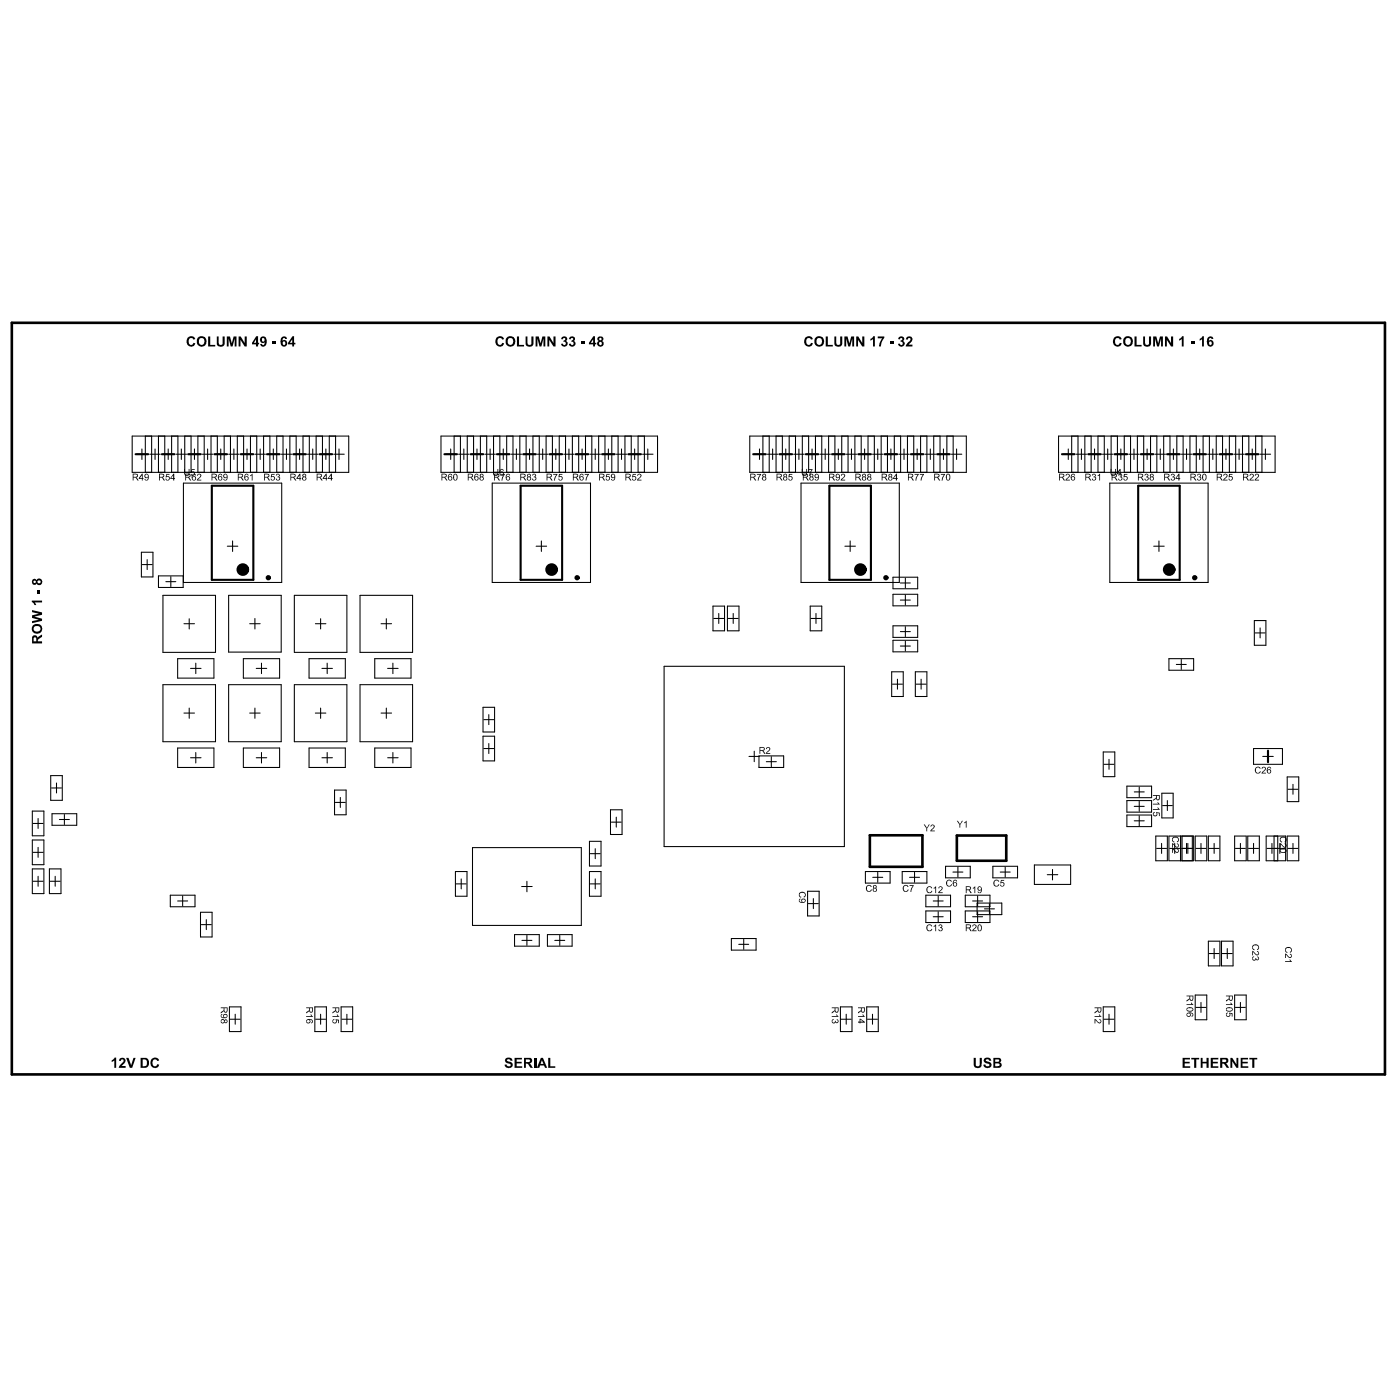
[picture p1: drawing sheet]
<svg xmlns="http://www.w3.org/2000/svg" width="96mm" height="96mm" viewBox="0 0 96 96" stroke-linecap="round" stroke-linejoin="round" font-family="sans-serif">
<g fill="none" stroke="#000" stroke-width=".18">
<path d="M.8 22.1h94.1v51.5h-94.1zM59.6 57.2h3.6v2.2h-3.6zM65.6 57.3h3.4v1.7h-3.4z"/>
<circle cx="18.4" cy="39.6" r=".09"/>
<circle cx="39.6" cy="39.6" r=".09"/>
<circle cx="60.7" cy="39.6" r=".09"/>
<circle cx="81.9" cy="39.6" r=".09"/>
</g>
<g fill="none" stroke="#000" stroke-width=".07">
<path d="M9.1 29.9h14.8v2.5h-14.8zM9.4 31.1h.7M9.7 37.9h.8v1.6h-.8zM9.7 30.8v.7M9.7 38.7h.7M10 29.9v2.5M10.1 38.4v.6M10.3 31.1h.7M10.4 29.9v2.5M10.6 30.8v.7M10.9 39.5h1.7v.8h-1.7zM10.9 29.9v2.5"/>
<path d="M11.2 31.1h.7M11.3 29.9v2.5M11.4 39.9h.7M11.5 30.8v.7M11.7 39.5v.7M11.8 29.9v2.5M12.1 31.1h.7M12.2 29.9v2.5M12.4 30.8v.7M12.6 33.1h6.7v6.8h-6.7zM12.7 29.9v2.5M13 31.1h.7"/>
<path d="M13.1 29.9v2.5M13.3 30.8v.7M13.6 29.9v2.5M13.9 31.1h.7M14 29.9v2.5M14.2 30.8v.7M14.5 29.9v2.5M14.8 31.1h.7M14.9 29.9v2.5M15.1 30.8v.7M15.4 29.9v2.5M15.6 37.4h.7"/>
<path d="M15.7 31.1h.7M15.8 29.9v2.5M15.9 37.1v.7M16 30.8v.7M16.3 29.9v2.5M16.6 31.1h.7M16.7 29.9v2.5M16.9 30.8v.7M17.2 29.9v2.5M17.5 31.1h.7M17.6 29.9v2.5M17.8 30.8v.7"/>
<path d="M18.1 29.9v2.5M18.4 31.1h.7M18.5 29.9v2.5M18.7 30.8v.7M19 29.9v2.5M19.3 31.1h.7M19.4 29.9v2.5M19.6 30.8v.7M19.9 29.9v2.5M20.2 31.1h.7M20.3 29.9v2.5M20.5 30.8v.7"/>
<path d="M20.8 29.9v2.5M21.1 31.1h.7M21.2 29.9v2.5M21.4 30.8v.7M21.7 29.9v2.5M22 31.1h.7M22.1 29.9v2.5M22.3 30.8v.7M22.6 29.9v2.5M22.9 31.1h.7M23 29.9v2.5M23.2 30.8v.7"/>
<path d="M30.2 29.9h14.9v2.5h-14.9zM30.5 31.1h.8M30.9 30.8v.7M31.1 29.9v2.5M31.4 31.1h.8M31.6 29.9v2.5M31.8 30.8v.7M32 29.9v2.5M32.3 31.1h.8M32.5 29.9v2.5M32.7 30.8v.7M32.9 29.9v2.5"/>
<path d="M33.2 31.1h.8M33.4 29.9v2.5M33.6 30.8v.7M33.7 33.1h6.8v6.8h-6.8zM33.8 29.9v2.5M34.1 31.1h.8M34.3 29.9v2.5M34.5 30.8v.7M34.7 29.9v2.5M35 31.1h.8M35.2 29.9v2.5M35.4 30.8v.7"/>
<path d="M35.6 29.9v2.5M35.9 31.1h.8M36.1 29.9v2.5M36.3 30.8v.7M36.5 29.9v2.5M36.7 37.4h.8M36.8 31.1h.8M37 29.9v2.5M37.1 37.1v.7M37.2 30.8v.7M37.4 29.9v2.5M37.7 31.1h.8"/>
<path d="M37.9 29.9v2.5M38.1 30.8v.7M38.3 29.9v2.5M38.6 31.1h.8M38.8 29.9v2.5M39 30.8v.7M39.2 29.9v2.5M39.5 31.1h.8M39.7 29.9v2.5M39.9 30.8v.7M40.1 29.9v2.5M40.4 31.1h.8"/>
<path d="M40.6 29.9v2.5M40.8 30.8v.7M41 29.9v2.5M41.3 31.1h.8M41.5 29.9v2.5M41.7 30.8v.7M41.9 29.9v2.5M42.2 31.1h.8M42.4 29.9v2.5M42.6 30.8v.7M42.8 29.9v2.5M43.1 31.1h.8"/>
<path d="M43.3 29.9v2.5M43.5 30.8v.7M43.7 29.9v2.5M44 31.1h.8M44.2 29.9v2.5M44.4 30.8v.7M51.4 29.9h14.8v2.5h-14.8zM51.7 31.1h.7M52.1 30.8v.7M52.3 29.9v2.5M52.6 31.1h.7M52.7 29.9v2.5"/>
<path d="M53 30.8v.7M53.2 29.9v2.5M53.5 31.1h.7M53.6 29.9v2.5M53.9 30.8v.7M54.1 29.9v2.5M54.4 31.1h.7M54.5 29.9v2.5M54.8 30.8v.7M54.9 33.1h6.7v6.8h-6.7zM55 29.9v2.5M55.3 31.1h.7"/>
<path d="M55.4 29.9v2.5M55.7 30.8v.7M55.9 29.9v2.5M56.2 31.1h.7M56.3 29.9v2.5M56.6 30.8v.7M56.8 29.9v2.5M57.1 31.1h.7M57.2 29.9v2.5M57.5 30.8v.7M57.7 29.9v2.5M57.9 37.4h.7"/>
<path d="M58 31.1h.7M58.1 29.9v2.5M58.3 37.1v.7M58.4 30.8v.7M58.6 29.9v2.5M58.9 31.1h.7M59 29.9v2.5M59.3 30.8v.7M59.5 29.9v2.5M59.8 31.1h.7M59.9 29.9v2.5M60.2 30.8v.7"/>
<path d="M60.4 29.9v2.5M60.7 31.1h.7M60.8 29.9v2.5M61.1 30.8v.7M61.2 39.6h1.7v.8h-1.7zM61.3 29.9v2.5M61.6 31.1h.7M61.7 40h.7M61.7 29.9v2.5M62 30.8v.7M62.1 39.6v.7M62.2 29.9v2.5"/>
<path d="M62.5 31.1h.7M62.6 29.9v2.5M62.9 30.8v.7M63.1 29.9v2.5M63.4 31.1h.7M63.5 29.9v2.5M63.8 30.8v.7M64 29.9v2.5M64.3 31.1h.7M64.4 29.9v2.5M64.7 30.8v.7M64.9 29.9v2.5"/>
<path d="M65.2 31.1h.7M65.3 29.9v2.5M65.6 30.8v.7M72.6 29.9h14.8v2.5h-14.8zM72.9 31.1h.7M73.2 30.8v.7M73.5 29.9v2.5M73.8 31.1h.7M73.9 29.9v2.5M74.1 30.8v.7M74.4 29.9v2.5M74.7 31.1h.7"/>
<path d="M74.8 29.9v2.5M75 30.8v.7M75.3 29.9v2.5M75.6 31.1h.7M75.7 29.9v2.5M75.9 30.8v.7M76.1 33.1h6.7v6.8h-6.7zM76.2 29.9v2.5M76.5 31.1h.7M76.6 29.9v2.5M76.8 30.8v.7M77.1 29.9v2.5"/>
<path d="M77.4 31.1h.7M77.5 29.9v2.5M77.7 30.8v.7M78 29.9v2.5M78.3 31.1h.7M78.4 29.9v2.5M78.6 30.8v.7M78.9 29.9v2.5M79.1 37.4h.7M79.2 31.1h.7M79.3 29.9v2.5M79.4 37.1v.7"/>
<path d="M79.5 30.8v.7M79.8 29.9v2.5M80.1 31.1h.7M80.2 29.9v2.5M80.4 30.8v.7M80.7 29.9v2.5M81 31.1h.7M81.1 29.9v2.5M81.3 30.8v.7M81.6 29.9v2.5M81.9 31.1h.7M82 29.9v2.5"/>
<path d="M82.2 30.8v.7M82.5 29.9v2.5M82.8 31.1h.7M82.9 29.9v2.5M83.1 30.8v.7M83.4 29.9v2.5M83.7 31.1h.7M83.8 29.9v2.5M84 30.8v.7M84.3 29.9v2.5M84.6 31.1h.7M84.7 29.9v2.5"/>
<path d="M84.9 30.8v.7M85.2 29.9v2.5M85.5 31.1h.7M85.6 29.9v2.5M85.8 30.8v.7M86.1 29.9v2.5M86.4 31.1h.7M86.5 29.9v2.5M86.7 30.8v.7M2.2 55.6h.8v1.7h-.8zM2.2 59.6h.8v1.6h-.8zM2.2 57.6h.8v1.7h-.8z"/>
<path d="M2.3 58.4h.7M2.3 56.4h.7M2.6 56.1v.7M2.6 58.1v.7M3.4 59.6h.8v1.6h-.8zM3.5 53.2h.8v1.7h-.8zM3.5 54h.7M3.6 55.8h1.7v.8h-1.7zM3.9 53.7v.6M4.1 56.2h.7M4.4 55.8v.7M11.2 40.8h3.6v3.9h-3.6z"/>
<path d="M11.2 46.9h3.6v3.9h-3.6zM12.2 45.1h2.5v1.4h-2.5zM12.2 51.3h2.5v1.3h-2.5zM12.6 48.9h.7M12.6 42.7h.7M13 42.4v.7M13 48.5v.7M13.1 51.9h.7M13.1 45.8h.7M13.4 45.5v.7M13.4 51.6v.7M15.7 40.8h3.6v3.9h-3.6z"/>
<path d="M15.7 46.9h3.6v3.9h-3.6zM16.7 45.1h2.5v1.4h-2.5zM16.7 51.3h2.5v1.3h-2.5zM17.1 48.9h.7M17.1 42.7h.7M17.5 42.4v.7M17.5 48.5v.7M17.6 51.9h.7M17.6 45.8h.7M17.9 45.5v.7M17.9 51.6v.7M20.2 40.8h3.6v3.9h-3.6z"/>
<path d="M20.2 46.9h3.6v3.9h-3.6zM21.2 45.1h2.5v1.4h-2.5zM21.2 51.3h2.5v1.3h-2.5zM21.6 48.9h.7M21.6 42.7h.7M22 42.4v.7M22 48.5v.7M22.1 51.9h.7M22.1 45.8h.7M22.4 45.5v.7M22.4 51.6v.7M22.9 54.2h.8v1.6h-.8z"/>
<path d="M23 55h.7M23.3 54.7v.6M24.7 40.8h3.6v3.9h-3.6zM24.7 46.9h3.6v3.9h-3.6zM25.7 45.1h2.5v1.4h-2.5zM25.7 51.3h2.5v1.3h-2.5zM26.1 48.9h.7M26.1 42.7h.7M26.5 42.4v.7M26.5 48.5v.7M26.6 51.9h.7M26.6 45.8h.7"/>
<path d="M26.9 45.5v.7M26.9 51.6v.7M31.2 59.7h.8v1.7h-.8zM32.4 58.1h7.4v5.3h-7.4zM33.1 48.5h.8v1.7h-.8zM33.1 50.5h.8v1.7h-.8zM33.2 51.3h.6M33.2 49.3h.6M33.5 49v.7M33.5 51v.6M40.4 57.7h.8v1.7h-.8zM40.4 59.7h.8v1.7h-.8z"/>
<path d="M40.5 58.5h.6M40.8 58.2v.7M41.8 55.5h.8v1.7h-.8zM41.9 56.3h.7M42.2 56v.7M45.5 45.7h12.4v12.3h-12.4zM48.9 41.5h.8v1.7h-.8zM48.9 42.4h.7M49.3 42v.7M49.9 41.5h.8v1.7h-.8zM49.9 42.4h.7M50.3 42v.7"/>
<path d="M51.3 51.8h.8M51.7 51.5v.7M52 51.8h1.7v.8h-1.7zM52.5 52.2h.7M52.9 51.9v.6M55.5 41.5h.8v1.7h-.8zM55.6 42.4h.7M55.9 42v.7M59.3 59.7h1.7v.8h-1.7zM60.2 59.8v.7M61.1 46h.8v1.7h-.8zM61.2 46.9h.7"/>
<path d="M61.2 40.7h1.7v.8h-1.7zM61.2 42.9h1.7v.8h-1.7zM61.2 43.9h1.7v.8h-1.7zM61.5 46.6v.6M61.7 44.3h.7M61.7 43.3h.7M61.7 41.1h.7M61.8 59.7h1.7v.8h-1.7zM62.1 40.8v.7M62.1 42.9v.7M62.1 43.9v.7M62.7 59.8v.7"/>
<path d="M62.7 46h.8v1.7h-.8zM62.8 46.9h.7M63.1 46.6v.6M64.8 59.4h1.7v.8h-1.7zM65.3 59.8h.7M65.7 59.4v.7M68.1 59.4h1.6v.8h-1.6zM68.6 59.8h.6M68.9 59.4v.7M70.9 59.3h2.5v1.3h-2.5zM71.8 60h.7M72.1 59.6v.7"/>
<path d="M75.6 51.5h.8v1.7h-.8zM75.7 52.4h.7M76 52v.7M77.2 53.9h1.7v.8h-1.7zM77.2 54.9h1.7v.8h-1.7zM77.2 55.9h1.7v.8h-1.7zM77.7 55.3h.7M77.7 56.3h.7M77.7 54.3h.7M78.1 53.9v.7M78.1 54.9v.7M78.1 55.9v.7"/>
<path d="M79.2 57.3h.8v1.7h-.8zM79.3 58.2h.7M79.6 57.8v.7M79.6 54.4h.8v1.7h-.8zM79.7 55.2h.7M80 54.9v.7M80.1 57.3h1.7v1.7h-1.7zM80.1 45.1h1.7v.8h-1.7zM80.2 58.2h.7M80.5 57.8v.7M80.6 45.5h.7M80.9 57.3v1.7"/>
<path d="M81 45.2v.7M81 58.2h.8M81 57.3v1.7M81.3 57.8v.7M81.4 57.8v.7M81.7 57.3v1.7M81.9 57.3h.8v1.7h-.8zM82 58.2h.7M82.3 57.8v.7M82.8 57.3h.8v1.7h-.8zM82.9 58.2h.7M83.2 57.8v.7"/>
<path d="M84.6 57.3h.8v1.7h-.8zM84.7 58.2h.7M85 57.8v.7M85.5 57.3h.8v1.7h-.8zM85.6 58.2h.7M85.9 51.3h2v1.1h-2zM85.9 57.8v.7M86 42.5h.8v1.7h-.8zM86 43.4h.7M86.4 43v.7M86.5 51.8h.8M86.8 57.3h1.3v1.7h-1.3z"/>
<path d="M86.8 58.2h1.3M86.9 51.5v.7M87.2 57.8v.7M87.3 57.3v1.7M87.6 57.3v1.7M87.7 57.8v.7M88.2 57.3h.8v1.7h-.8zM88.2 53.3h.8v1.6h-.8zM88.3 58.2h.7M88.3 54.1h.7M88.6 53.8v.6M88.6 57.8v.7"/>
<path d="M2.3 60.4h.7M2.6 60.1v.6M3.4 60.4h.7M3.8 60.1v.6M11.7 61.4h1.7v.7h-1.7zM12.2 61.8h.7M12.5 61.4v.7M13.7 62.5h.8v1.7h-.8zM13.8 63.4h.7M14.1 63v.7M15.7 69h.8v1.7h-.8zM15.8 69.9h.7"/>
<path d="M16.1 69.5v.7M21.6 69h.8v1.7h-.8zM21.6 69.9h.7M22 69.5v.7M23.4 69h.8v1.7h-.8zM23.4 69.9h.7M23.8 69.5v.7M31.3 60.6h.7M31.6 60.2v.7M35.3 64.1h1.7v.8h-1.7zM35.8 60.8h.7M35.8 64.5h.7"/>
<path d="M36.1 60.4v.7M36.1 64.1v.7M37.5 64.1h1.7v.8h-1.7zM38 64.5h.7M38.4 64.1v.7M40.5 60.6h.6M40.8 60.2v.7M50.1 64.3h1.7v.8h-1.7zM50.6 64.7h.7M51 64.4v.7M55.4 61.1h.7v1.7h-.7zM55.4 61.9h.7"/>
<path d="M55.7 61.6v.7M57.6 69h.8v1.7h-.8zM57.7 69.9h.6M58 69.5v.7M59.4 69h.8v1.7h-.8zM59.5 69.9h.6M59.8 69.5v.7M59.8 60.1h.7M62.3 60.1h.7M63.5 61.4h1.7v.7h-1.7zM63.5 62.4h1.7v.8h-1.7zM64 62.8h.6"/>
<path d="M64 61.8h.6M64.3 61.4v.7M64.3 62.5v.7M66.2 61.4h1.7v.7h-1.7zM66.2 62.4h1.7v.8h-1.7zM66.7 62.8h.6M66.7 61.8h.6M67 61.9h1.7v.8h-1.7zM67 61.4v.7M67 62.5v.7M67.5 62.3h.7M67.8 62v.6"/>
<path d="M75.6 69h.8v1.7h-.8zM75.7 69.9h.7M76 69.5v.7M81.9 68.2h.8v1.7h-.8zM82 69h.7M82.3 68.7v.7M82.8 64.5h.8v1.7h-.8zM82.9 65.4h.7M83.2 65v.7M83.7 64.5h.8v1.7h-.8zM83.8 65.4h.7M84.1 65v.7"/>
<path d="M84.6 68.2h.8v1.7h-.8zM84.7 69h.7M85 68.7v.7"/>
</g>
<g fill="none" stroke="#000" stroke-width=".14">
<path d="M9.3 31.1h.9M11.1 31.1h.9M12.9 31.1h.9M14.5 33.3h2.9v6.4h-2.9zM14.7 31.1h.9M16.5 31.1h.9M18.3 31.1h.9M20.1 31.1h.9M21.9 31.1h.9M30.5 31.1h.8M32.3 31.1h.8M34.1 31.1h.8"/>
<path d="M35.7 33.3h2.8v6.4h-2.8zM35.9 31.1h.8M37.7 31.1h.8M39.5 31.1h.8M41.3 31.1h.8M43.1 31.1h.8M51.6 31.1h.9M53.4 31.1h.9M55.2 31.1h.9M56.8 33.3h2.9v6.4h-2.9zM57 31.1h.9M58.8 31.1h.9"/>
<path d="M60.6 31.1h.9M62.4 31.1h.9M64.2 31.1h.9M72.8 31.1h.9M74.6 31.1h.9M76.4 31.1h.9M78 33.3h2.9v6.4h-2.9zM78.2 31.1h.9M80 31.1h.9M81.8 31.1h.9M83.6 31.1h.9M85.4 31.1h.9"/>
<path d="M86.9 51.4v.8"/>
</g>
<g fill="#000">
<path d="M11.4 32.5h.2h-.2v.1l.2 .1-.1 .2h-.1l-.1-.1 .2 .1 .1-.1-.1-.1h-.2zM12.6 32.1l.1 .5 .2-.1 .1-.4v.4l-.1 .1h-.2zM13.1 32.2h.2h-.1l-.1 .1 .3 .1-.1 .2h-.2v-.1l.1 .1 .1-.1v-.1h-.2zM12.9 23.1l.3-.1 .2 .2-.1 .1-.1-.1h-.2l-.1 .3a.16 .16 0 0 0 .2 .1 .16 .16 0 0 0 .2-.1h.1l-.1 .2-.2 .1-.2-.1-.1-.4zM13.6 32.5l.2 .1-.2 .3h.2h-.3l.2-.2a.12 .12 0 0 0 0-.2 .12 .12 0 0 0-.2 .1zM14.3 23.1h.1v.5h.4v.1h-.5zM14.9 23.1h.1v.4l.1 .1h.2v-.5h.1v.5l-.1 .1-.2 .1-.2-.1zM15.5 23.1h.3l.1 .4 .1-.4h.2v.6h-.1v-.5l-.2 .5h-.1l-.1-.5v.5h-.2zM16.4 23.1h.1l.3 .4v-.4h.1v.6h-.1l-.3-.4v.4h-.1zM17.1 32.6l.2-.1v.4v-.3h-.2zM18.6 32.5h.2h-.2v.1l.2 .1v.2h-.2l-.1-.1 .2 .1 .1-.1-.1-.1h-.1zM18.6 23.4h.3v.2h-.3z"/>
<path d="M19 32.5l.2 .1-.1 .1 .1 .1-.1 .1-.2-.1 .1 .1 .1-.1-.1-.1 .1-.2-.2 .1zM33.8 32.1l.1 .5 .2-.1 .1-.4v.4l-.1 .1h-.3zM34.3 32.5h.3l-.2 .4v-.1l.1-.3zM34 23.1l.3-.1 .2 .2-.1 .1-.1-.1h-.1l-.1 .3a.16 .16 0 0 0 .1 .1 .16 .16 0 0 0 .2-.1h.1l-.1 .2-.2 .1-.2-.1v-.4zM35.4 23.1h.2v.5h.3v.1h-.5zM36 23.1h.2v.4v.1h.2v-.5h.2v.5l-.1 .1-.3 .1-.1-.1zM36.5 32.5l.2 .1v.1l.1 .1-.1 .1-.2-.1 .1 .1 .1-.1-.1-.1 .1-.2-.2 .1zM36.7 23.1h.2l.2 .4 .1-.4h.2v.6h-.2v-.5l-.1 .5h-.1l-.2-.5v.5h-.1zM37.5 23.1h.2l.2 .4v-.4h.2v.6h-.2l-.3-.4v.4h-.1zM37.9 32.5h.3l-.2 .4v-.1l.1-.3zM38.3 32.5h.2h-.1l-.1 .1 .3 .1-.1 .2-.2-.1 .1 .1 .1-.1v-.1h-.2zM38.5 23.1h.3l.1 .2a.09 .09 0 0 0-.1 .1 .09 .09 0 0 0 .1 .1l-.1 .2h-.3v-.1h.1a.1 .1 0 0 0 .1 0 .1 .1 0 0 0 .1-.1 .11 .11 0 0 0-.2-.1l.1-.2h-.2z"/>
<path d="M39 23.1l.2-.1 .2 .2-.1 .2 .1 .2-.1 .1-.1 .1-.2-.2 .1-.1 .1 .2 .1-.2-.1-.1 .1-.2h-.3zM39.8 23.4h.3v.2h-.3zM40.1 32.5h.3l-.2 .4-.1-.1 .2-.3zM41.6 32.5h.2h-.2v.1l.2 .1-.1 .2h-.1l-.1-.1 .1 .1 .2-.1-.1-.1h-.2zM43.4 32.5h.2h-.2v.1l.2 .1-.1 .2h-.1l-.1-.1 .1 .1 .2-.1-.1-.1h-.2zM43.7 32.5l.3 .1-.3 .3h.3h-.3l.1-.2a.12 .12 0 0 0 .1-.2 .12 .12 0 0 0-.2 .1zM51.9 32.5h.3l-.2 .4h-.1v-.1l.2-.3zM54.1 32.5h.2h-.2v.1l.2 .1-.1 .2-.2-.1 .1 .1 .2-.1-.1-.1h-.2zM55 32.1l.1 .5 .1-.1 .1-.4v.4l-.1 .1h-.2zM55.4 32.2h.3l-.2 .4v-.1l.1-.3zM55.2 23.1l.3-.1 .2 .2-.1 .1-.1-.1h-.2v.3a.16 .16 0 0 0 .1 .1 .16 .16 0 0 0 .2-.1h.1l-.1 .2-.2 .1-.2-.1-.1-.4zM56.6 23.1h.1v.5h.4v.1h-.5z"/>
<path d="M57.2 23.1h.1v.4l.1 .1h.2v-.5h.1v.5l-.1 .1-.2 .1-.2-.1zM57.9 23.1h.2l.1 .4 .1-.4h.2v.6h-.1v-.5l-.1 .5h-.2l-.1-.5v.5h-.1zM57.7 32.5l.2 .1-.2 .3h.2h-.3l.2-.2a.12 .12 0 0 0 0-.2 .12 .12 0 0 0-.2 .1zM58.7 23.1h.1l.3 .4v-.4h.1v.6h-.1l-.3-.4v.4h-.1zM59.7 23.2l.3-.2v.7h-.2v-.5l-.1 .2zM60.2 23.1h.4l-.2 .6h-.1l.2-.5h-.3zM61 23.4h.2v.2h-.2zM61.6 23.1h.3l.1 .1-.1 .2 .1 .1v.2l-.2 .1-.2-.1-.1-.1 .2-.1a.11 .11 0 0 0 .1 .1 .11 .11 0 0 0 .1-.1 .11 .11 0 0 0-.2-.1l.2-.2h-.2v.1l-.1-.1zM62.2 23.1h.3v.3l-.2 .2h.2v.1h-.4l.3-.4v-.1l-.3 .1zM62.7 32.5h.3l-.2 .4h-.1l.1-.1 .1-.3zM63 32.5h.3l-.1 .4-.1-.1 .2-.3zM64.5 32.5h.3l-.2 .4h-.1l.1-.1 .1-.3z"/>
<path d="M73.1 32.5l.2 .1-.2 .3h.2h-.3l.3-.3-.1-.1-.2 .1zM74.9 32.5l.2 .1-.1 .1 .1 .1-.1 .1h-.2l.1-.1 .1 .1 .1-.1-.2-.1 .2-.1h-.3zM75.2 32.6l.2-.1v.4l-.1-.3h-.1zM76.1 32.1l.1 .5 .2-.1 .1-.4v.4l-.1 .1h-.2zM76.7 32.5l.2 .1-.1 .1 .1 .1-.1 .1h-.2l.1-.1 .1 .1 .1-.1-.2-.1 .2-.1h-.3zM76.4 23.2l.3-.2 .2 .2-.2 .1v-.1h-.2l-.1 .3a.16 .16 0 0 0 .2 .1 .16 .16 0 0 0 .1-.1h.2l-.2 .2-.1 .1-.2-.1-.1-.2zM77 32.5h.3h-.2v.1l.2 .1-.1 .2-.2-.1 .1 .1 .1-.1v-.1h-.2zM77.8 23.1h.1v.5h.3v.1h-.4zM78.4 23.1h.1v.4l.1 .1h.1v-.5h.2v.5l-.1 .1-.2 .1-.2-.1zM78.5 32.5l.2 .1-.1 .1 .1 .1-.1 .1h-.2l.1-.1 .1 .1 .1-.1-.1-.1 .1-.1h-.3zM79 23.1h.3l.1 .4 .1-.4h.2v.6h-.1v-.5l-.2 .5h-.1l-.1-.5v.5h-.2zM79.8 23.1h.2l.3 .4v-.4h.1v.6h-.1l-.3-.4v.4h-.2z"/>
<path d="M80.3 32.5l.2 .1-.1 .1 .1 .1-.1 .1h-.2l.1-.1 .1 .1 .1-.1-.1-.1 .1-.1h-.3zM80.8 23.2l.3-.2v.7h-.1v-.5l-.2 .2zM81.6 23.4h.3v.2h-.3zM82.1 32.5h.1l.1 .1-.1 .1 .1 .1-.1 .1h-.1l-.1-.1 .2 .1h.1v-.2h-.1l.1-.1h-.3zM82.2 23.2l.3-.2v.7h-.1v-.5l-.2 .2zM83.9 32.5l.2 .1-.2 .3h.2h-.3l.3-.3-.1-.1-.2 .1zM84.2 32.5h.3h-.2v.1l.2 .1-.1 .2-.2-.1 .1 .1 .1-.1v-.1h-.2zM85.7 32.5h.2v.2l-.2 .2h.2h-.3l.3-.3-.1-.1-.2 .1zM86.1 32.5l.2 .1-.2 .3h.2h-.3l.2-.2a.12 .12 0 0 0 0-.2 .12 .12 0 0 0-.2 .1zM2.6 40.4h.1v.3h-.1zM2.2 41.8l.7 .2v.1l-.5 .2 .5 .1v.2l-.7 .1v-.1l.5-.1-.5-.1v-.2l.5-.1-.5-.1zM2.2 41.2h.7v.1h-.5l.1 .2h-.1z"/>
<path d="M52.5 51.3h.3v.1l-.2 .2 .2 .1h-.3l.2-.3v-.1h-.2zM63.3 56.5l.2 .2 .2-.2-.2 .3v.2zM63.8 56.5h.2l.1 .2-.3 .2 .3 .1h-.3l.2-.3a.09 .09 0 0 0 0-.1 .11 .11 0 0 0-.2 .1zM65.6 56.3l.2 .2 .2-.2-.2 .2v.2zM66.1 56.4l.1-.1v.4v-.3h-.1zM79 55.1h.4v-.1l.1 .1zM79 55.4h.4v-.1l.1 .2zM79.1 55.7v-.1a.12 .12 0 0 0 0 .2 .12 .12 0 0 0 .2 0l-.1-.1h.3v.2l-.1-.1-.1-.1v.2l-.2 .1-.1-.2zM80.3 57.8l.3 .2h.1v-.2l.1 .3h-.2l-.2-.2-.1 .2zM80.3 58.2l.2 .1a.12 .12 0 0 0 .2 .1 .12 .12 0 0 0 0-.2h.1v.2h-.2l-.2-.2-.1 .3zM80.4 57.4h.3l.1 .3h-.1v-.1v-.2h-.2l-.1 .2 .1 .1v.1l-.1-.1-.1-.1zM86 52.6l.2-.1 .2 .1v.1l-.2-.1-.1 .1 .1 .3 .2-.1-.1 .1h-.2z"/>
<path d="M86.5 52.6h.3l-.3 .4h.3h-.3l.2-.3v-.1l-.2 .1zM87.7 57.8l.3 .2h.1l-.1-.2h.1l.1 .3h-.2l-.2-.2-.1 .2zM87.8 57.4h.3l.1 .3h-.1v-.1v-.2h-.3v.2l.1 .1v.1l-.1-.1-.1-.1zM7.7 72.7l.3-.2v.7h-.2v-.5l-.1 .1zM8.2 72.6l.2-.1 .2 .1v.2l-.3 .3h.3v.1h-.5l.3-.4a.1 .1 0 0 0 0-.2 .1 .1 0 0 0-.1 .1h-.1zM8.6 72.5h.2l.2 .5 .2-.5h.1l-.2 .7h-.2zM10.4 72.6l.3-.1 .2 .2h-.1l-.1-.1h-.1l-.1 .3a.15 .15 0 0 0 .1 .2 .15 .15 0 0 0 .2-.2l.1 .1-.1 .2h-.4l-.1-.3zM21 69.6h.3v-.1l.2 .2zM22.8 69.6h.3v-.1l.2 .2zM22.8 69.9l.1-.1-.1 .2 .1 .1 .1-.1v-.1h.2v.2v-.2h-.1l-.1 .2h-.2zM34.7 72.5h.3l.1 .1-.1 .1-.1-.1h-.2l.1 .1 .3 .2-.1 .3h-.3l-.1-.1v-.1h.1l.1 .1 .2-.1v-.1l-.3-.1-.1-.1zM35.3 72.5h.5v.1h-.4v.2h.4v.1h-.4v.2h.4v.1h-.5z"/>
<path d="M36.6 72.5h.1v.7h-.1zM37.6 72.5h.1v.6h.4v.1h-.5zM54.8 61.2h.3l.1 .2-.1 .1 .1-.1-.1-.2h-.2l-.1 .1 .1 .2h-.1v-.1zM57 69.6h.4l-.1-.1h.1l.1 .2zM57 69.9l.1-.1-.1 .2 .2 .1v-.1l.1 .1 .1-.1v-.1l.1 .2h-.4h-.1zM58.8 69.6h.4l-.1-.1h.1l.1 .2zM59.4 60.7h.2h.1v.1l-.2-.1-.1 .1 .1 .3 .3-.1-.1 .1h-.2l-.1-.1zM61.9 60.7h.2h.2l-.1 .1-.2-.1-.1 .1 .1 .3 .3-.1-.1 .1h-.2l-.1-.1zM62.3 60.7h.3l-.1 .4h-.1v-.1l.2-.3zM63.5 63.4h.2h.2l-.1 .1-.1-.1-.1 .1v.3l.3-.1-.1 .1h-.3zM63.6 60.8h.3l-.1 .1-.1-.1-.1 .1v.3l.3-.1-.1 .1h-.2l-.1-.1zM64 63.5l.2-.1v.4l-.1-.3h-.1z"/>
<path d="M64 60.9l.2-.2v.5l-.1-.3h-.1zM64.4 63.4h.2l-.1 .2 .1 .1-.1 .1h-.1l-.1-.1 .1 .1 .2-.1-.2-.1 .1-.2-.2 .1zM64.4 60.8h.2l-.2 .4h.2h-.3l.2-.2a.12 .12 0 0 0 0-.2 .12 .12 0 0 0-.2 .1zM64.9 60.3h.2l.1 .1-.2-.1-.1 .1 .1 .3 .3-.1-.1 .1-.2 .1-.1-.1zM66.7 72.5h.2v.5l.1 .1h.1v-.6h.2v.6l-.1 .1h-.4zM66.7 60.9l.1-.2v.5v-.3h-.1zM66.7 63.4h.2l-.2 .4h.2h-.3l.3-.3-.1-.1-.2 .1zM67.5 72.5h.2l.2 .1v.1l-.3-.1v.1l.3 .2 .1 .1-.1 .2h-.3l-.2-.1v-.1h.1l.1 .1 .2-.1v-.1l-.3-.1zM68.2 60.3h.2l.1 .1h-.1l-.2-.1v.1v.3l.3-.1-.1 .1-.2 .1-.1-.1zM68.6 60.3h.2l-.2 .1v.1h.2v.3l-.2-.1v-.1l.1 .1h.1l-.1-.2h-.1zM75 69.6h.4l-.1-.1h.1l.1 .2zM75 69.8l.2 .2a.12 .12 0 0 0 .2 .1 .12 .12 0 0 0-.1-.2h.2v.2h-.2l-.2-.2-.1 .2z"/>
<path d="M81.1 72.5h.5v.1h-.4v.2h.3v.1h-.3v.2h.4v.1h-.5zM81.3 68.8h.4l-.1-.1h.1l.1 .2zM81.6 72.5h.6v.1h-.2v.6h-.2v-.6h-.2zM82.3 72.5h.1v.3h.3v-.3h.1v.7h-.1v-.3h-.3v.3h-.1zM83 72.5h.5v.1h-.4v.2h.4v.1h-.4v.2h.4v.1h-.5zM84 68.8h.4l-.1-.1h.1l.1 .2zM84.1 69.4h.1l-.1 .1v.1h.2l-.1-.2h.3v.3l-.1-.2h-.1v.2h-.2zM84.3 72.5h.2l.2 .5v-.5h.2v.7h-.2l-.2-.5v.5h-.2zM85 72.5h.5v.1h-.3v.2h.3v.1h-.3v.2h.4v.1h-.6zM85.6 72.5h.6v.1h-.2v.6h-.2v-.6h-.2zM85.8 65.2l.3 .2h.1v-.2l.1 .2-.2 .1-.2-.3-.1 .3zM85.8 65.6l.2-.1-.1 .3h.1v-.1l.2 .1v-.2l.1 .2h-.4h-.1z"/>
<path d="M85.8 64.8l.2-.1 .2 .1 .1 .2-.1 .1v-.1v-.2h-.2l-.1 .1 .1 .2h-.1zM88.1 65.9h.3v-.1l.1 .1zM88.1 65.4l.3 .2h.1l-.1-.2h.1v.2h-.2l-.2-.2v.3zM88.1 65l.4-.1v.3l-.1 .1 .1-.1-.1-.2h-.2l-.1 .1 .1 .1v.1l-.1-.1z"/>
<path d="M2.2 39.7h.2l.1 .1 .1-.1h.1h.2v.3l-.3 .1a.1 .1 0 0 0-.1-.1 .1 .1 0 0 0-.1 .1l-.2-.1zM2.3 39.9a.1 .1 0 0 0 .2 0 .1 .1 0 0 0-.2 0zM2.6 39.9a.1 .1 0 0 0 .2 0 .1 .1 0 0 0-.2 0z"/>
<path d="M9.1 32.5h.4l-.1 .2h-.1l.2 .2h-.1l-.1-.2h-.1l-.1 .2zM9.2 32.5v.2l.2-.1v-.1z"/>
<path d="M9.7 32.5l.1 .3v.1l-.1-.1h-.2zM9.7 32.6l-.1 .2h.1z"/>
<path d="M10 32.5h.1l.1 .1-.1 .3h-.2h.2v-.1v-.1h-.2zM9.9 32.6a.1 .1 0 0 0 .2 0 .1 .1 0 0 0-.2 0z"/>
<path d="M10.9 32.5h.4l-.1 .2h-.1l.2 .2h-.1l-.1-.2h-.1l-.1 .2zM11 32.5v.2l.2-.1v-.1z"/>
<path d="M11.9 32.5l.1 .3-.1 .1v-.1h-.2zM11.9 32.6l-.2 .2h.2z"/>
<path d="M12.7 32.5h.4l-.1 .2h-.1l.2 .2h-.1l-.1-.2h-.1l-.1 .2zM12.8 32.5v.2l.2-.1v-.1z"/>
<path d="M13.2 32.5h.2v.1l-.1-.1-.1 .2h.2v.2l-.3-.1zM13.2 32.8a.1 .1 0 0 0 .2 0 .1 .1 0 0 0-.2 0z"/>
<path d="M13.5 23.4a.35 .35 0 0 1 .7 0 .35 .35 0 0 1-.7 0zM13.7 23.2v.3l.1 .1h.1l.1-.4z"/>
<path d="M14.5 32.5h.4l-.1 .2h-.1l.2 .2h-.1l-.1-.2h-.1l-.1 .2zM14.6 32.5v.2l.2-.1v-.1z"/>
<path d="M15 32.5h.2v.1l-.1-.1-.1 .2h.2v.2l-.2-.1zM15 32.8a.1 .1 0 0 0 .2 0 .1 .1 0 0 0-.2 0z"/>
<path d="M15.4 32.5h.1l.1 .1-.1 .3h-.2h.2v-.1v-.1h-.2zM15.3 32.6a.1 .1 0 0 0 .2 0 .1 .1 0 0 0-.2 0z"/>
<path d="M16.3 32.5h.4l-.1 .2h-.1l.2 .2h-.1l-.1-.2h-.1l-.1 .2zM16.4 32.5v.2l.2-.1v-.1z"/>
<path d="M16.8 32.5h.2v.1l-.1-.1-.1 .2h.2v.2l-.2-.1zM16.8 32.8a.1 .1 0 0 0 .2 0 .1 .1 0 0 0-.2 0z"/>
<path d="M17.6 23h.1v.5h.1l-.1 .2h-.2v-.1h-.2zM17.5 23.3l-.1 .2h.1z"/>
<path d="M17.9 23.1h.3l.1 .2-.1 .4h-.3l-.1-.1h.2a.11 .11 0 0 0 .1 0 .11 .11 0 0 0 0-.1h-.2l-.1-.3zM17.9 23.3a.11 .11 0 0 0 .2 0 .11 .11 0 0 0-.2 0z"/>
<path d="M18.1 32.5h.4l-.1 .2h-.1l.2 .2h-.1l-.1-.2h-.1l-.1 .2zM18.2 32.5v.2l.2-.1v-.1z"/>
<path d="M19.3 23.1l.2-.1 .2 .2h-.2a.11 .11 0 0 0-.1 0 .11 .11 0 0 0 0 .2l.1-.1 .2 .1v.2l-.1 .1-.2 .1-.1-.1-.1-.3zM19.4 23.5a.11 .11 0 0 0 .2 0 .11 .11 0 0 0-.2 0z"/>
<path d="M19.9 32.5h.4l-.1 .2h-.1l.2 .2h-.1l-.1-.2h-.1l-.1 .2zM20 32.5v.2l.2-.1v-.1z"/>
<path d="M20 23h.2v.5v.2h-.2v-.1h-.3zM20 23.3l-.1 .2h.1z"/>
<path d="M20.5 32.5l.1 .3v.1l-.1-.1h-.2zM20.5 32.6l-.1 .2h.1z"/>
<path d="M20.8 32.5h.2l-.1 .4h-.1l-.1-.1zM20.8 32.6a.07 .07 0 0 0 .1 0 .07 .07 0 0 0-.1 0zM20.8 32.8a.1 .1 0 0 0 .2 0 .1 .1 0 0 0-.2 0z"/>
<path d="M21.7 32.5h.4l-.1 .2h-.1l.2 .2h-.1l-.1-.2h-.1l-.1 .2zM21.8 32.5v.2l.2-.1v-.1z"/>
<path d="M22.3 32.5l.1 .3v.1l-.1-.1h-.2zM22.3 32.6l-.1 .2h.1z"/>
<path d="M22.7 32.5l.1 .3-.1 .1v-.1h-.2zM22.7 32.6l-.2 .2h.2z"/>
<path d="M30.3 32.5h.3v.2h-.1l.2 .2h-.1l-.1-.2h-.2v.2zM30.3 32.5v.2l.3-.1-.1-.1z"/>
<path d="M30.8 32.5h.1l.1 .1-.2-.1-.1 .2h.3l-.1 .2-.2-.1zM30.8 32.8a.1 .1 0 0 0 .2 0 .1 .1 0 0 0-.2 0z"/>
<path d="M31.1 32.5h.2l.1 .1-.1 .3-.2-.1zM31.1 32.5v.2a.11 .11 0 0 0 .1 .2 .11 .11 0 0 0 .1 0 .11 .11 0 0 0 0-.2v-.2z"/>
<path d="M32.1 32.5h.3v.2h-.1l.2 .2h-.1l-.1-.2h-.2v.2zM32.1 32.5v.2l.3-.1-.1-.1z"/>
<path d="M32.6 32.5h.1l.1 .1-.2-.1-.1 .2h.3l-.1 .2-.2-.1zM32.6 32.8a.1 .1 0 0 0 .2 0 .1 .1 0 0 0-.2 0z"/>
<path d="M32.9 32.5h.2v.4h-.2v-.1zM32.9 32.6a.1 .1 0 0 0 .2 0 .1 .1 0 0 0-.2 0zM32.9 32.8a.1 .1 0 0 0 .2 0 .1 .1 0 0 0-.2 0z"/>
<path d="M33.9 32.5h.3v.2h-.1l.2 .2h-.1l-.1-.2h-.2v.2zM33.9 32.5v.2l.3-.1v-.1z"/>
<path d="M34.3 32.2h.2v.1l-.2-.1v.1l.2 .1v.2l-.3-.1zM34.3 32.5a.1 .1 0 0 0 .2 0 .1 .1 0 0 0-.2 0z"/>
<path d="M34.7 23.4a.35 .35 0 0 1 .7 0 .35 .35 0 0 1-.7 0zM34.9 23.2l-.1 .3 .1 .1h.2v-.4z"/>
<path d="M34.7 32.5h.1a.09 .09 0 0 1 .1 0 .09 .09 0 0 1 0 .1v-.1l-.2 .1v.1l.1-.1 .2 .1-.1 .2h-.1l-.1-.1zM34.7 32.8a.1 .1 0 0 0 .2 0 .1 .1 0 0 0-.2 0z"/>
<path d="M35.7 32.5h.3v.2h-.1l.2 .2h-.1l-.1-.2h-.2v.2zM35.7 32.5v.2l.3-.1v-.1z"/>
<path d="M36.2 32.5h.2l-.1 .2 .1 .2h-.1h-.2zM36.2 32.6a.07 .07 0 0 0 .1 0 .07 .07 0 0 0-.1 0zM36.2 32.8a.1 .1 0 0 0 .2 0 .1 .1 0 0 0-.2 0z"/>
<path d="M37.5 32.5h.3v.2h-.1l.2 .2h-.1l-.1-.2h-.2v.2zM37.5 32.5v.2l.3-.1v-.1z"/>
<path d="M39.3 32.5h.3v.2h-.1l.2 .2h-.1l-.1-.2h-.2v.2zM39.3 32.5v.2l.3-.1v-.1z"/>
<path d="M39.8 32.5h.2v.1l-.2-.1v.2h.2l-.1 .2-.2-.1zM39.8 32.8a.1 .1 0 0 0 .2 0 .1 .1 0 0 0-.2 0z"/>
<path d="M40.7 23h.1v.5h.1l-.1 .2h-.1v-.1h-.3zM40.7 23.3l-.2 .2h.2z"/>
<path d="M41 23.1h.3l.1 .2a.1 .1 0 0 0-.1 .1 .1 .1 0 0 0 .1 .1v.2l-.2 .1-.2-.1-.1-.2a.12 .12 0 0 0 .1-.1 .12 .12 0 0 0-.1-.2zM41.1 23.2a.08 .08 0 0 0 .1 0 .08 .08 0 0 0-.1 0zM41 23.6a.15 .15 0 0 0 .3 0 .15 .15 0 0 0-.3 0z"/>
<path d="M41.1 32.5h.3v.2h-.1l.2 .2h-.1l-.1-.2h-.2v.2zM41.1 32.5v.2l.3-.1v-.1z"/>
<path d="M41.9 32.5h.1l.2 .1-.1 .3h-.2h.1l.1-.1v-.1h-.2zM41.9 32.6a.1 .1 0 0 0 .2 0 .1 .1 0 0 0-.2 0z"/>
<path d="M42.9 32.5h.3v.2h-.1l.2 .2h-.1l-.1-.2h-.2v.2zM42.9 32.5v.2l.3-.1v-.1z"/>
<path d="M51.4 32.5h.4v.2h-.1l.1 .2h-.1l-.1-.2h-.1l-.1 .2zM51.5 32.5v.2l.2-.1v-.1z"/>
<path d="M52.3 32.5h.2v.4h-.2l-.1-.1zM52.3 32.6a.07 .07 0 0 0 .1 0 .07 .07 0 0 0-.1 0zM52.3 32.8a.1 .1 0 0 0 .2 0 .1 .1 0 0 0-.2 0z"/>
<path d="M53.2 32.5h.4v.2h-.1l.1 .2-.2-.2h-.1l-.1 .2zM53.3 32.5v.2l.2-.1v-.1z"/>
<path d="M53.7 32.5h.2v.2l.1 .2h-.1h-.2zM53.7 32.6a.1 .1 0 0 0 .2 0 .1 .1 0 0 0-.2 0zM53.7 32.8a.1 .1 0 0 0 .2 0 .1 .1 0 0 0-.2 0z"/>
<path d="M55 32.5h.4v.2h-.1l.1 .2-.2-.2h-.1l-.1 .2zM55.1 32.5v.2l.2-.1v-.1z"/>
<path d="M55.5 32.5h.2v.2l.1 .2h-.1h-.2zM55.5 32.6a.1 .1 0 0 0 .2 0 .1 .1 0 0 0-.2 0zM55.5 32.8a.1 .1 0 0 0 .2 0 .1 .1 0 0 0-.2 0z"/>
<path d="M55.8 23.4a.35 .35 0 0 1 .7 0 .35 .35 0 0 1-.7 0zM56 23.2v.4h.3v-.4h-.1z"/>
<path d="M55.9 32.5h.1l.1 .1-.1 .3h-.2h.2l.1-.1v-.1h-.2zM55.9 32.6a.1 .1 0 0 0 .2 0 .1 .1 0 0 0-.2 0z"/>
<path d="M56.8 32.5h.4v.2h-.1l.1 .2-.2-.2h-.1l-.1 .2zM56.9 32.5v.2l.2-.1v-.1z"/>
<path d="M57.3 32.5h.1l.2 .1-.1 .3h-.1l-.1-.1a.11 .11 0 0 0 .2 .1 .11 .11 0 0 0 0-.2h-.2zM57.3 32.6a.1 .1 0 0 0 .2 0 .1 .1 0 0 0-.2 0z"/>
<path d="M58.6 32.5h.4v.2h-.1l.1 .2-.2-.2h-.1l-.1 .2zM58.7 32.5v.2l.2-.1v-.1z"/>
<path d="M59.1 32.5h.3l-.1 .2 .1 .2h-.1h-.2zM59.2 32.6a.07 .07 0 0 0 .1 0 .07 .07 0 0 0-.1 0zM59.1 32.8a.1 .1 0 0 0 .2 0 .1 .1 0 0 0-.2 0z"/>
<path d="M59.5 32.5h.2v.4h-.2l-.1-.1zM59.5 32.6a.07 .07 0 0 0 .1 0 .07 .07 0 0 0-.1 0zM59.5 32.8a.1 .1 0 0 0 .2 0 .1 .1 0 0 0-.2 0z"/>
<path d="M60.4 32.5h.4v.2h-.1l.1 .2-.2-.2h-.1l-.1 .2zM60.5 32.5v.2l.2-.1v-.1z"/>
<path d="M60.9 32.5h.3l-.1 .2 .1 .2h-.1h-.2zM61 32.6a.07 .07 0 0 0 .1 0 .07 .07 0 0 0-.1 0zM60.9 32.8a.1 .1 0 0 0 .2 0 .1 .1 0 0 0-.2 0z"/>
<path d="M61.4 32.5l.1 .3v.1l-.1-.1h-.2zM61.4 32.6l-.1 .2h.1z"/>
<path d="M62.2 32.5h.4v.2h-.1l.1 .2-.2-.2h-.1l-.1 .2zM62.3 32.5v.2l.2-.1v-.1z"/>
<path d="M64 32.5h.4v.2h-.1l.1 .2-.2-.2h-.1l-.1 .2zM64.1 32.5v.2l.2-.1v-.1z"/>
<path d="M64.9 32.5h.2v.1l-.1 .3-.2-.1zM64.9 32.5v.2a.11 .11 0 0 0 0 .2 .11 .11 0 0 0 .2 0 .11 .11 0 0 0 0-.2l-.1-.2z"/>
<path d="M72.6 32.5h.3v.2h-.1l.2 .2h-.1l-.1-.2h-.2v.2zM72.6 32.5v.2l.3-.1v-.1z"/>
<path d="M73.5 32.5a.09 .09 0 0 1 .1 0 .09 .09 0 0 1 0 .1v-.1l-.1 .1-.1 .1 .2-.1 .1 .1v.2h-.2l-.1-.1zM73.5 32.8a.1 .1 0 0 0 .2 0 .1 .1 0 0 0-.2 0z"/>
<path d="M74.4 32.5h.4l-.1 .2h-.1l.2 .2h-.1l-.1-.2h-.2v.2zM74.4 32.5v.2l.3-.1v-.1z"/>
<path d="M76.2 32.5h.4l-.1 .2h-.1l.2 .2h-.1l-.1-.2h-.2v.2zM76.2 32.5v.2l.3-.1v-.1z"/>
<path d="M76.7 32.1l.2 .3-.1 .2-.1-.1h-.2zM76.7 32.2l-.1 .2h.1z"/>
<path d="M77 23.4a.35 .35 0 0 1 .7 0 .35 .35 0 0 1-.7 0zM77.2 23.2v.4h.2l.1-.4h-.1z"/>
<path d="M78 32.5h.4l-.1 .2h-.1l.2 .2h-.1l-.1-.2h-.2v.2zM78 32.5v.2l.3-.1v-.1z"/>
<path d="M78.8 32.5h.3l-.1 .4h-.1l-.1-.1 .1-.1zM78.9 32.6a.07 .07 0 0 0 .1 0 .07 .07 0 0 0-.1 0zM78.9 32.8a.1 .1 0 0 0 .2 0 .1 .1 0 0 0-.2 0z"/>
<path d="M79.8 32.5h.4l-.1 .2h-.1l.2 .2h-.1l-.1-.2h-.2v.2zM79.8 32.5v.2l.3-.1v-.1z"/>
<path d="M80.8 32.5l.1 .3-.1 .1v-.1h-.2zM80.8 32.6l-.2 .2h.2z"/>
<path d="M81.6 32.5h.4l-.1 .2h-.1l.2 .2h-.1l-.1-.2h-.2v.2zM81.6 32.5v.2l.3-.1v-.1z"/>
<path d="M82.4 32.5h.2l.1 .1-.1 .3-.2-.1zM82.5 32.5v.2a.11 .11 0 0 0 0 .2 .11 .11 0 0 0 .2 0 .11 .11 0 0 0-.1-.2v-.1z"/>
<path d="M82.8 23.1l.2-.1 .2 .2h-.2a.11 .11 0 0 0-.1 0 .11 .11 0 0 0 0 .2l.1-.1 .1 .1 .1 .2-.1 .1-.2 .1-.1-.1-.1-.3zM82.9 23.5a.11 .11 0 0 0 .2 0 .11 .11 0 0 0-.2 0z"/>
<path d="M83.4 32.5h.4l-.1 .2h-.1l.2 .2h-.1l-.1-.2h-.1l-.1 .2zM83.5 32.5v.2l.2-.1v-.1z"/>
<path d="M85.2 32.5h.4l-.1 .2h-.1l.2 .2h-.1l-.1-.2h-.1l-.1 .2zM85.3 32.5v.2l.2-.1v-.1z"/>
<path d="M2.2 43.1a.36 .36 0 0 1 .7 0 .36 .36 0 0 1-.7 0zM2.3 43.1a.25 .25 0 0 0 .5 0 .25 .25 0 0 0-.5 0z"/>
<path d="M2.3 43.6l.1-.1 .2 .2 .3-.2v.2l-.3 .2v.1h.3v.1h-.7zM2.3 43.7v.3h.2v-.2a.1 .1 0 0 0 0-.1 .1 .1 0 0 0-.2 0z"/>
<path d="M52.1 51.2l.3 .1v.1h-.1l.2 .3h-.1l-.1-.2h-.2v.2zM52.1 51.3v.1h.3l-.1-.1z"/>
<path d="M79 54.5h.5v.3l-.2 .1-.1-.2-.2 .2 .2-.2v-.2zM79.3 54.5v.3h.1v-.3z"/>
<path d="M86.9 52.6a.11 .11 0 0 1 .2-.1 .1 .1 0 0 1 0 .2l-.1-.1-.1 .1v.1l.1-.1 .1 .1v.2h-.2l-.1-.1zM86.9 52.9a.1 .1 0 0 0 .2 0 .1 .1 0 0 0-.2 0z"/>
<path d="M87.8 58.2h.3l.1 .2h-.4h-.1zM87.8 58.3v.1h.2a.12 .12 0 0 0 .1-.2 .12 .12 0 0 0-.2 0z"/>
<path d="M9.6 72.5l.5 .1 .1 .4-.1 .2h-.5zM9.8 72.6v.5h.2l.1-.4-.1-.1z"/>
<path d="M15.1 69h.5v.4h-.2l-.1-.1-.2 .2v-.1l.2-.2v-.1zM15.4 69.1v.2h.1v-.2z"/>
<path d="M15.1 69.5l.1 .1a.11 .11 0 0 0 0 .1 .11 .11 0 0 0 .1 0v-.2l.3 .1-.1 .1-.2 .1-.2-.1zM15.3 69.6a.1 .1 0 0 0 .2 0 .1 .1 0 0 0-.2 0z"/>
<path d="M15.1 69.9l.2-.1 .1 .1h.1l.1 .1-.1 .1h-.1h-.2h-.1zM15.4 70a.07 .07 0 0 0 .1 0 .07 .07 0 0 0-.1 0zM15.2 70a.1 .1 0 0 0 .2 0 .1 .1 0 0 0-.2 0z"/>
<path d="M21 69h.5l-.1 .4h-.1l-.1-.1-.2 .2v-.1l.2-.2v-.1zM21.2 69.1l.1 .2h.1v-.2z"/>
<path d="M21 69.9l.3-.1 .1 .1a.11 .11 0 0 1 .1 .2 .1 .1 0 0 1-.2 0l.1-.1-.2-.1 .1 .2h-.3zM21 70a.1 .1 0 0 0 .2 0 .1 .1 0 0 0-.2 0z"/>
<path d="M22.8 69h.5l-.1 .4h-.1l-.1-.1-.2 .2v-.1l.2-.2v-.1zM23 69.1l.1 .2h.1v-.2z"/>
<path d="M35.9 72.5l.5 .1 .1 .1-.2 .2 .2 .3h-.1l-.2-.3h-.2v.3h-.1zM36 72.6v.2l.3-.1v-.1z"/>
<path d="M37.1 72.5h.1l.3 .7h-.1l-.1-.2h-.3v.2h-.2zM37.1 72.7v.2h.1z"/>
<path d="M54.8 61.6h.1a.11 .11 0 0 0-.1 .2 .11 .11 0 0 0 .2 0v-.2h.2v.2l-.3 .1-.1-.1zM55 61.7a.1 .1 0 0 0 .2 0 .1 .1 0 0 0-.2 0z"/>
<path d="M57 69h.5v.4h-.2l-.1-.1-.2 .2v-.1l.2-.2v-.1zM57.3 69.1v.2h.1v-.2z"/>
<path d="M58.8 69h.5v.4h-.2l-.1-.1-.2 .2v-.1l.2-.2v-.1zM59.1 69.1v.2h.1v-.2z"/>
<path d="M58.9 69.8l.4 .3h-.5l.1-.1zM59 69.9v.1h.2z"/>
<path d="M59.9 60.7h.2l-.1 .2 .1 .2h-.1h-.2zM59.9 60.8a.07 .07 0 0 0 .1 0 .07 .07 0 0 0-.1 0zM59.9 61a.1 .1 0 0 0 .2 0 .1 .1 0 0 0-.2 0z"/>
<path d="M65.4 60.3h.1l.1 .1-.2-.1v.1l-.1 .1h.2h.1l-.1 .3-.2-.1zM65.4 60.6a.1 .1 0 0 0 .2 0 .1 .1 0 0 0-.2 0z"/>
<path d="M66.2 63.4h.4l-.1 .2h-.1l.2 .2h-.1l-.1-.2h-.2v.2zM66.2 63.4v.2l.3-.1v-.1z"/>
<path d="M66.2 60.7l.4 .1-.1 .2h-.1l.2 .2h-.1l-.1-.2h-.2v.2zM66.2 60.8v.2l.3-.1v-.1z"/>
<path d="M67 63.4h.2l.1 .1-.1 .3-.2-.1zM67.1 63.4v.2a.11 .11 0 0 0 0 .2 .11 .11 0 0 0 .2-.1 .11 .11 0 0 0-.1-.1v-.2z"/>
<path d="M67.1 60.8l.1-.1 .1 .2-.1 .3-.2-.1 .2 .1v-.1v-.1h-.2zM67 60.9a.1 .1 0 0 0 .2 0 .1 .1 0 0 0-.2 0z"/>
<path d="M68.1 72.5l.5 .1v.1l-.1 .1 .2 .2-.1 .1-.5 .1zM68.2 72.6v.2l.3-.1-.1-.1zM68.2 72.9v.2l.3-.1-.1-.1z"/>
<path d="M75 69h.5v.4h-.2l-.1-.1-.2 .2v-.1l.2-.2v-.1zM75.3 69.1v.2h.1v-.2z"/>
<path d="M81.3 68.2h.5v.3l-.2 .1-.1-.1-.2 .2v-.1l.2-.2v-.1zM81.6 68.3v.2h.1v-.2z"/>
<path d="M81.3 69.1l.3-.1 .2 .1v.1l-.1 .1h-.2l-.2-.1zM81.4 69.1v.2h.2a.12 .12 0 0 0 .1-.2 .12 .12 0 0 0-.2 0z"/>
<path d="M81.3 69.5l.4-.1 .1 .2-.1 .1v-.1a.11 .11 0 0 0 0-.1 .11 .11 0 0 0-.1-.1v.2l-.1 .1-.2-.1zM81.4 69.6a.1 .1 0 0 0 .2 0 .1 .1 0 0 0-.2 0z"/>
<path d="M83.6 72.5l.6 .1v.2l-.2 .1 .2 .3h-.1l-.2-.3h-.1v.3h-.2zM83.8 72.6v.2h.1a.1 .1 0 0 0 .1-.1 .1 .1 0 0 0-.1-.1z"/>
<path d="M84 68.2h.5v.3l-.2 .1-.1-.1-.2 .2v-.1l.2-.2v-.1zM84.3 68.3v.2h.1v-.2z"/>
<path d="M84.1 69.1h.3l.1 .2h-.1h-.3zM84.1 69.1v.2h.2a.12 .12 0 0 0 .1-.2 .12 .12 0 0 0-.2 0z"/>
</g>
<g fill="none" stroke="#000" stroke-width=".43">
<circle cx="16.6" cy="39" r=".22"/>
<circle cx="37.8" cy="39" r=".22"/>
<circle cx="59" cy="39" r=".22"/>
<circle cx="80.1" cy="39" r=".22"/>
</g>
</svg>
